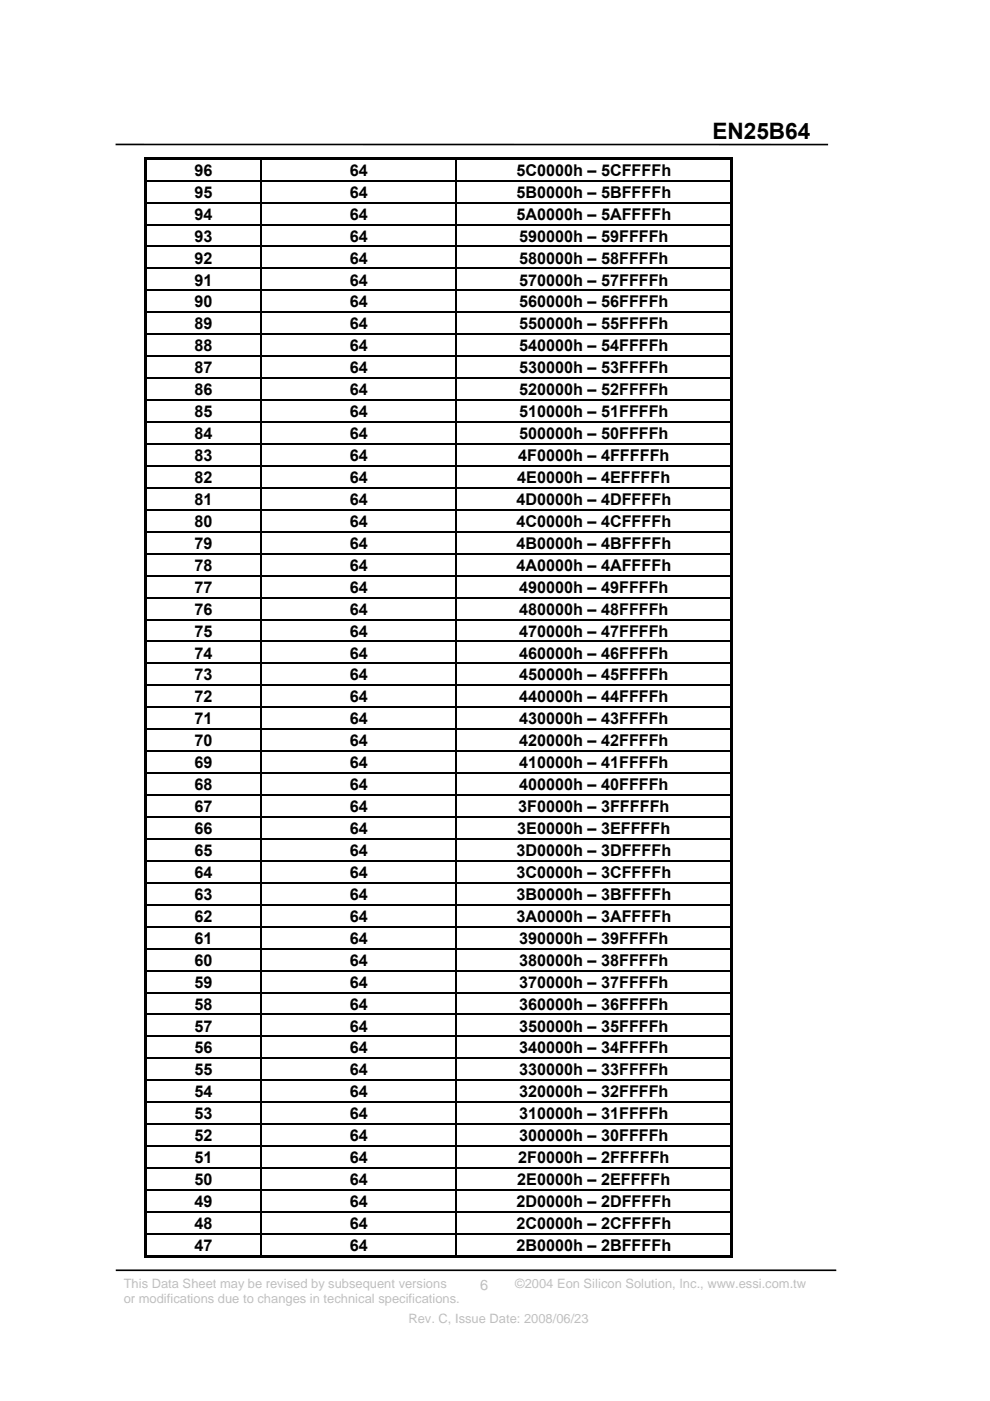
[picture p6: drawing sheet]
<svg xmlns="http://www.w3.org/2000/svg" width="210mm" height="297mm" viewBox="0 0 210 297" stroke-linecap="round" stroke-linejoin="round" font-family="sans-serif">
<defs><g id="words">
<text font-size="4.8" x="151.1" y="29.4">EN25B64</text>
<g font-size="3.4">
<text x="41.2" y="37.3">96</text>
<text x="41.2" y="41.9">95</text>
<text x="74.2" y="37.3">64</text>
<text x="74.2" y="41.9">64</text>
<text x="109.5" y="37.3">5C0000h – 5CFFFFh</text>
<text x="109.5" y="41.9">5B0000h – 5BFFFFh</text>
<text x="41.2" y="46.6">94</text>
<text x="74.2" y="46.6">64</text>
<text x="109.5" y="46.6">5A0000h – 5AFFFFh</text>
<text x="41.2" y="51.2">93</text>
<text x="74.2" y="51.2">64</text>
<text x="110.1" y="51.2">590000h – 59FFFFh</text>
<text x="41.2" y="55.9">92</text>
<text x="74.2" y="55.9">64</text>
<text x="110.1" y="55.9">580000h – 58FFFFh</text>
<text x="41.2" y="60.5">91</text>
<text x="41.2" y="65.2">90</text>
<text x="74.2" y="60.5">64</text>
<text x="74.2" y="65.2">64</text>
<text x="110.1" y="60.5">570000h – 57FFFFh</text>
<text x="110.1" y="65.2">560000h – 56FFFFh</text>
<text x="41.2" y="69.8">89</text>
<text x="74.2" y="69.8">64</text>
<text x="110.1" y="69.8">550000h – 55FFFFh</text>
<text x="41.2" y="74.5">88</text>
<text x="74.2" y="74.5">64</text>
<text x="110.1" y="74.5">540000h – 54FFFFh</text>
<text x="41.2" y="79.1">87</text>
<text x="41.2" y="83.8">86</text>
<text x="74.2" y="79.1">64</text>
<text x="74.2" y="83.8">64</text>
<text x="110.1" y="79.1">530000h – 53FFFFh</text>
<text x="110.1" y="83.8">520000h – 52FFFFh</text>
<text x="41.2" y="88.5">85</text>
<text x="74.2" y="88.5">64</text>
<text x="110.1" y="88.5">510000h – 51FFFFh</text>
<text x="41.2" y="93.1">84</text>
<text x="74.2" y="93.1">64</text>
<text x="110.1" y="93.1">500000h – 50FFFFh</text>
<text x="41.2" y="97.7">83</text>
<text x="74.2" y="97.7">64</text>
<text x="109.9" y="97.7">4F0000h – 4FFFFFh</text>
<text x="41.2" y="102.4">82</text>
<text x="41.2" y="107.1">81</text>
<text x="74.2" y="102.4">64</text>
<text x="74.2" y="107.1">64</text>
<text x="109.5" y="107.1">4D0000h – 4DFFFFh</text>
<text x="109.7" y="102.4">4E0000h – 4EFFFFh</text>
<text x="41.2" y="111.7">80</text>
<text x="74.2" y="111.7">64</text>
<text x="109.5" y="111.7">4C0000h – 4CFFFFh</text>
<text x="41.2" y="116.4">79</text>
<text x="74.2" y="116.4">64</text>
<text x="109.5" y="116.4">4B0000h – 4BFFFFh</text>
<text x="41.2" y="121">78</text>
<text x="41.2" y="125.7">77</text>
<text x="74.2" y="121">64</text>
<text x="74.2" y="125.7">64</text>
<text x="109.5" y="121">4A0000h – 4AFFFFh</text>
<text x="110.1" y="125.7">490000h – 49FFFFh</text>
<text x="41.2" y="130.3">76</text>
<text x="74.2" y="130.3">64</text>
<text x="110.1" y="130.3">480000h – 48FFFFh</text>
<text x="41.2" y="135">75</text>
<text x="74.2" y="135">64</text>
<text x="110.1" y="135">470000h – 47FFFFh</text>
<text x="41.2" y="139.6">74</text>
<text x="74.2" y="139.6">64</text>
<text x="110.1" y="139.6">460000h – 46FFFFh</text>
<text x="41.2" y="144.3">73</text>
<text x="41.2" y="148.9">72</text>
<text x="74.2" y="144.3">64</text>
<text x="74.2" y="148.9">64</text>
<text x="110.1" y="144.3">450000h – 45FFFFh</text>
<text x="110.1" y="148.9">440000h – 44FFFFh</text>
<text x="41.2" y="153.6">71</text>
<text x="74.2" y="153.6">64</text>
<text x="110.1" y="153.6">430000h – 43FFFFh</text>
<text x="41.2" y="158.2">70</text>
<text x="74.2" y="158.2">64</text>
<text x="110.1" y="158.2">420000h – 42FFFFh</text>
<text x="41.2" y="162.9">69</text>
<text x="41.2" y="167.5">68</text>
<text x="74.2" y="162.9">64</text>
<text x="74.2" y="167.5">64</text>
<text x="110.1" y="162.9">410000h – 41FFFFh</text>
<text x="110.1" y="167.5">400000h – 40FFFFh</text>
<text x="41.2" y="172.2">67</text>
<text x="74.2" y="172.2">64</text>
<text x="109.9" y="172.2">3F0000h – 3FFFFFh</text>
<text x="41.2" y="176.8">66</text>
<text x="74.2" y="176.8">64</text>
<text x="109.7" y="176.8">3E0000h – 3EFFFFh</text>
<text x="41.2" y="181.5">65</text>
<text x="74.2" y="181.5">64</text>
<text x="109.5" y="181.5">3D0000h – 3DFFFFh</text>
<text x="41.2" y="186.1">64</text>
<text x="41.2" y="190.8">63</text>
<text x="74.2" y="186.1">64</text>
<text x="74.2" y="190.8">64</text>
<text x="109.5" y="186.1">3C0000h – 3CFFFFh</text>
<text x="109.5" y="190.8">3B0000h – 3BFFFFh</text>
<text x="41.2" y="195.5">62</text>
<text x="74.2" y="195.5">64</text>
<text x="109.5" y="195.5">3A0000h – 3AFFFFh</text>
<text x="41.2" y="200.1">61</text>
<text x="74.2" y="200.1">64</text>
<text x="110.1" y="200.1">390000h – 39FFFFh</text>
<text x="41.2" y="204.7">60</text>
<text x="41.2" y="209.4">59</text>
<text x="74.2" y="204.7">64</text>
<text x="74.2" y="209.4">64</text>
<text x="110.1" y="204.7">380000h – 38FFFFh</text>
<text x="110.1" y="209.4">370000h – 37FFFFh</text>
<text x="41.2" y="214.1">58</text>
<text x="74.2" y="214.1">64</text>
<text x="110.1" y="214.1">360000h – 36FFFFh</text>
<text x="41.2" y="218.7">57</text>
<text x="74.2" y="218.7">64</text>
<text x="110.1" y="218.7">350000h – 35FFFFh</text>
<text x="41.2" y="223.4">56</text>
<text x="74.2" y="223.4">64</text>
<text x="110.1" y="223.4">340000h – 34FFFFh</text>
<text x="41.2" y="228">55</text>
<text x="41.2" y="232.7">54</text>
<text x="74.2" y="228">64</text>
<text x="74.2" y="232.7">64</text>
<text x="110.1" y="228">330000h – 33FFFFh</text>
<text x="110.1" y="232.7">320000h – 32FFFFh</text>
<text x="41.2" y="237.3">53</text>
<text x="74.2" y="237.3">64</text>
<text x="110.1" y="237.3">310000h – 31FFFFh</text>
<text x="41.2" y="242">52</text>
<text x="74.2" y="242">64</text>
<text x="110.1" y="242">300000h – 30FFFFh</text>
<text x="41.2" y="246.6">51</text>
<text x="41.2" y="251.3">50</text>
<text x="74.2" y="246.6">64</text>
<text x="74.2" y="251.3">64</text>
<text x="109.7" y="251.3">2E0000h – 2EFFFFh</text>
<text x="109.9" y="246.6">2F0000h – 2FFFFFh</text>
<text x="41.2" y="255.9">49</text>
<text x="74.2" y="255.9">64</text>
<text x="109.5" y="255.9">2D0000h – 2DFFFFh</text>
<text x="41.2" y="260.6">48</text>
<text x="74.2" y="260.6">64</text>
<text x="109.5" y="260.6">2C0000h – 2CFFFFh</text>
<text x="41.2" y="265.2">47</text>
<text x="74.2" y="265.2">64</text>
<text x="109.5" y="265.2">2B0000h – 2BFFFFh</text>
</g>
<text font-size="3.1" fill="#c0c0c0" x="101.8" y="273.5">6</text>
<g font-size="2.7" fill="#c0c0c0">
<text x="26.2" y="273.1">This Data Sheet may be revised by subsequent versions</text>
<text x="109.3" y="273.1">©2004 Eon Silicon Solution, Inc., www.essi.com.tw</text>
<text x="26.2" y="276.3">or modifications due to changes in technical specifications.</text>
<text x="86.6" y="280.5">Rev. C, Issue Date: 2008/06/23</text>
</g>
</g></defs>
<path d="M24.5 30.6h151.1" fill="none" stroke="#000" stroke-width=".34"/>
<path d="M86.3 277.6h51.2v3.7h-51.2z" fill="#fff"/>
<path d="M24.6 269.3h152.8" fill="none" stroke="#000" stroke-width=".34"/>
<g fill="#000">
<path d="M30.6 33.3h.5v.5h-.5zM30.6 33.3h124.8v.5h-124.8zM30.6 33.8h.5v4.4h-.5zM30.6 38.2h.5v.2h-.5zM55.3 38.2h.3v.2h-.3zM96.6 38.2h.3v.2h-.3zM154.9 33.3h.5v.5h-.5zM154.9 33.8h.5v4.4h-.5zM154.9 38.2h.5v.2h-.5zM30.6 38.4h.5v4.4h-.5zM30.6 42.8h.5v.3h-.5zM30.6 43.1h.5v4.4h-.5z"/>
<path d="M30.6 47.5h.5v.3h-.5zM30.6 47.8h.5v4.3h-.5zM30.6 52.1h.5v.3h-.5zM30.6 52.4h.5v4.4h-.5zM30.6 56.8h.5v.3h-.5zM55.3 42.8h.3v.3h-.3zM55.3 47.5h.3v.3h-.3zM55.3 52.1h.3v.3h-.3zM55.3 56.8h.3v.3h-.3zM96.6 42.8h.3v.3h-.3zM96.6 47.5h.3v.3h-.3zM96.6 52.1h.3v.3h-.3z"/>
<path d="M96.6 56.8h.3v.3h-.3zM154.9 38.4h.5v4.4h-.5zM154.9 42.8h.5v.3h-.5zM154.9 43.1h.5v4.4h-.5zM154.9 47.5h.5v.3h-.5zM154.9 47.8h.5v4.3h-.5zM154.9 52.1h.5v.3h-.5zM154.9 52.4h.5v4.4h-.5zM154.9 56.8h.5v.3h-.5zM30.6 57.1h.5v4.3h-.5zM30.6 61.4h.5v.3h-.5zM30.6 61.7h.5v4.4h-.5z"/>
<path d="M30.6 66.1h.5v.3h-.5zM30.6 66.4h.5v4.3h-.5zM30.6 70.7h.5v.3h-.5zM30.6 71h.5v4.4h-.5zM30.6 75.4h.5v.3h-.5zM55.3 61.4h.3v.3h-.3zM55.3 66.1h.3v.3h-.3zM55.3 70.7h.3v.3h-.3zM55.3 75.4h.3v.3h-.3zM96.6 61.4h.3v.3h-.3zM96.6 66.1h.3v.3h-.3zM96.6 70.7h.3v.3h-.3z"/>
<path d="M96.6 75.4h.3v.3h-.3zM154.9 57.1h.5v4.3h-.5zM154.9 61.4h.5v.3h-.5zM154.9 61.7h.5v4.4h-.5zM154.9 66.1h.5v.3h-.5zM154.9 66.4h.5v4.3h-.5zM154.9 70.7h.5v.3h-.5zM154.9 71h.5v4.4h-.5zM154.9 75.4h.5v.3h-.5zM30.6 75.7h.5v4.4h-.5zM30.6 80.1h.5v.2h-.5zM30.6 80.3h.5v4.4h-.5z"/>
<path d="M30.6 84.7h.5v.3h-.5zM30.6 85h.5v4.3h-.5zM30.6 89.3h.5v.3h-.5zM30.6 89.6h.5v4.4h-.5zM30.6 94h.5v.3h-.5zM30.6 94.3h.5v4.4h-.5zM30.6 98.7h.5v.2h-.5zM55.3 80.1h.3v.2h-.3zM55.3 84.7h.3v.3h-.3zM55.3 89.3h.3v.3h-.3zM55.3 94h.3v.3h-.3zM55.3 98.7h.3v.2h-.3z"/>
<path d="M96.6 80.1h.3v.2h-.3zM96.6 84.7h.3v.3h-.3zM96.6 89.3h.3v.3h-.3zM96.6 94h.3v.3h-.3zM96.6 98.7h.3v.2h-.3zM154.9 75.7h.5v4.4h-.5zM154.9 80.1h.5v.2h-.5zM154.9 80.3h.5v4.4h-.5zM154.9 84.7h.5v.3h-.5zM154.9 85h.5v4.3h-.5zM154.9 89.3h.5v.3h-.5zM154.9 89.6h.5v4.4h-.5z"/>
<path d="M154.9 94h.5v.3h-.5zM154.9 94.3h.5v4.4h-.5zM154.9 98.7h.5v.2h-.5zM30.6 98.9h.5v4.4h-.5zM30.6 103.3h.5v.3h-.5zM30.6 103.6h.5v4.4h-.5zM30.6 108h.5v.2h-.5zM30.6 108.2h.5v4.4h-.5zM30.6 112.6h.5v.3h-.5zM30.6 112.9h.5v4.4h-.5zM30.6 117.3h.5v.2h-.5zM55.3 103.3h.3v.3h-.3z"/>
<path d="M55.3 108h.3v.2h-.3zM55.3 112.6h.3v.3h-.3zM55.3 117.3h.3v.2h-.3zM96.6 103.3h.3v.3h-.3zM96.6 108h.3v.2h-.3zM96.6 112.6h.3v.3h-.3zM96.6 117.3h.3v.2h-.3zM154.9 98.9h.5v4.4h-.5zM154.9 103.3h.5v.3h-.5zM154.9 103.6h.5v4.4h-.5zM154.9 108h.5v.2h-.5zM154.9 108.2h.5v4.4h-.5z"/>
<path d="M154.9 112.6h.5v.3h-.5zM154.9 112.9h.5v4.4h-.5zM154.9 117.3h.5v.2h-.5zM30.6 117.5h.5v4.4h-.5zM30.6 121.9h.5v.3h-.5zM30.6 122.2h.5v4.4h-.5zM30.6 126.6h.5v.2h-.5zM30.6 126.8h.5v4.4h-.5zM30.6 131.2h.5v.3h-.5zM30.6 131.5h.5v4.4h-.5zM30.6 135.9h.5v.2h-.5zM55.3 121.9h.3v.3h-.3z"/>
<path d="M55.3 126.6h.3v.2h-.3zM55.3 131.2h.3v.3h-.3zM55.3 135.9h.3v.2h-.3zM96.6 121.9h.3v.3h-.3zM96.6 126.6h.3v.2h-.3zM96.6 131.2h.3v.3h-.3zM96.6 135.9h.3v.2h-.3zM154.9 117.5h.5v4.4h-.5zM154.9 121.9h.5v.3h-.5zM154.9 122.2h.5v4.4h-.5zM154.9 126.6h.5v.2h-.5zM154.9 126.8h.5v4.4h-.5z"/>
<path d="M154.9 131.2h.5v.3h-.5zM154.9 131.5h.5v4.4h-.5zM154.9 135.9h.5v.2h-.5zM30.6 136.1h.5v4.4h-.5zM30.6 140.5h.5v.3h-.5zM30.6 140.8h.5v4.4h-.5zM30.6 145.2h.5v.3h-.5zM30.6 145.5h.5v4.3h-.5zM30.6 149.8h.5v.3h-.5zM30.6 150.1h.5v4.4h-.5zM30.6 154.5h.5v.2h-.5zM30.6 154.7h.5v4.4h-.5z"/>
<path d="M30.6 159.1h.5v.3h-.5zM55.3 140.5h.3v.3h-.3zM55.3 145.2h.3v.3h-.3zM55.3 149.8h.3v.3h-.3zM55.3 154.5h.3v.2h-.3zM55.3 159.1h.3v.3h-.3zM96.6 140.5h.3v.3h-.3zM96.6 145.2h.3v.3h-.3zM96.6 149.8h.3v.3h-.3zM96.6 154.5h.3v.2h-.3zM96.6 159.1h.3v.3h-.3zM154.9 136.1h.5v4.4h-.5z"/>
<path d="M154.9 140.5h.5v.3h-.5zM154.9 140.8h.5v4.4h-.5zM154.9 145.2h.5v.3h-.5zM154.9 145.5h.5v4.3h-.5zM154.9 149.8h.5v.3h-.5zM154.9 150.1h.5v4.4h-.5zM154.9 154.5h.5v.2h-.5zM154.9 154.7h.5v4.4h-.5zM154.9 159.1h.5v.3h-.5zM30.6 159.4h.5v4.4h-.5zM30.6 163.8h.5v.3h-.5zM30.6 164.1h.5v4.3h-.5z"/>
<path d="M30.6 168.4h.5v.3h-.5zM30.6 168.7h.5v4.4h-.5zM30.6 173.1h.5v.3h-.5zM30.6 173.4h.5v4.3h-.5zM30.6 177.7h.5v.3h-.5zM55.3 163.8h.3v.3h-.3zM55.3 168.4h.3v.3h-.3zM55.3 173.1h.3v.3h-.3zM55.3 177.7h.3v.3h-.3zM96.6 163.8h.3v.3h-.3zM96.6 168.4h.3v.3h-.3zM96.6 173.1h.3v.3h-.3z"/>
<path d="M96.6 177.7h.3v.3h-.3zM154.9 159.4h.5v4.4h-.5zM154.9 163.8h.5v.3h-.5zM154.9 164.1h.5v4.3h-.5zM154.9 168.4h.5v.3h-.5zM154.9 168.7h.5v4.4h-.5zM154.9 173.1h.5v.3h-.5zM154.9 173.4h.5v4.3h-.5zM154.9 177.7h.5v.3h-.5zM30.6 178h.5v4.4h-.5zM30.6 182.4h.5v.3h-.5zM30.6 182.7h.5v4.3h-.5z"/>
<path d="M30.6 187h.5v.3h-.5zM30.6 187.3h.5v4.4h-.5zM30.6 191.7h.5v.3h-.5zM30.6 192h.5v4.4h-.5zM30.6 196.4h.5v.2h-.5zM55.3 182.4h.3v.3h-.3zM55.3 187h.3v.3h-.3zM55.3 191.7h.3v.3h-.3zM55.3 196.4h.3v.2h-.3zM96.6 182.4h.3v.3h-.3zM96.6 187h.3v.3h-.3zM96.6 191.7h.3v.3h-.3z"/>
<path d="M96.6 196.4h.3v.2h-.3zM154.9 178h.5v4.4h-.5zM154.9 182.4h.5v.3h-.5zM154.9 182.7h.5v4.3h-.5zM154.9 187h.5v.3h-.5zM154.9 187.3h.5v4.4h-.5zM154.9 191.7h.5v.3h-.5zM154.9 192h.5v4.4h-.5zM154.9 196.4h.5v.2h-.5zM30.6 196.6h.5v4.4h-.5zM30.6 201h.5v.3h-.5zM30.6 201.3h.5v4.4h-.5z"/>
<path d="M30.6 205.7h.5v.2h-.5zM30.6 205.9h.5v4.4h-.5zM30.6 210.3h.5v.3h-.5zM30.6 210.6h.5v4.4h-.5zM30.6 215h.5v.2h-.5zM30.6 215.2h.5v4.4h-.5zM30.6 219.6h.5v.3h-.5zM55.3 201h.3v.3h-.3zM55.3 205.7h.3v.2h-.3zM55.3 210.3h.3v.3h-.3zM55.3 215h.3v.2h-.3zM55.3 219.6h.3v.3h-.3z"/>
<path d="M96.6 201h.3v.3h-.3zM96.6 205.7h.3v.2h-.3zM96.6 210.3h.3v.3h-.3zM96.6 215h.3v.2h-.3zM96.6 219.6h.3v.3h-.3zM154.9 196.6h.5v4.4h-.5zM154.9 201h.5v.3h-.5zM154.9 201.3h.5v4.4h-.5zM154.9 205.7h.5v.2h-.5zM154.9 205.9h.5v4.4h-.5zM154.9 210.3h.5v.3h-.5zM154.9 210.6h.5v4.4h-.5z"/>
<path d="M154.9 215h.5v.2h-.5zM154.9 215.2h.5v4.4h-.5zM154.9 219.6h.5v.3h-.5zM30.6 219.9h.5v4.4h-.5zM30.6 224.3h.5v.2h-.5zM30.6 224.5h.5v4.4h-.5zM30.6 228.9h.5v.3h-.5zM30.6 229.2h.5v4.4h-.5zM30.6 233.6h.5v.2h-.5zM30.6 233.8h.5v4.4h-.5zM30.6 238.2h.5v.3h-.5zM55.3 224.3h.3v.2h-.3z"/>
<path d="M55.3 228.9h.3v.3h-.3zM55.3 233.6h.3v.2h-.3zM55.3 238.2h.3v.3h-.3zM96.6 224.3h.3v.2h-.3zM96.6 228.9h.3v.3h-.3zM96.6 233.6h.3v.2h-.3zM96.6 238.2h.3v.3h-.3zM154.9 219.9h.5v4.4h-.5zM154.9 224.3h.5v.2h-.5zM154.9 224.5h.5v4.4h-.5zM154.9 228.9h.5v.3h-.5zM154.9 229.2h.5v4.4h-.5z"/>
<path d="M154.9 233.6h.5v.2h-.5zM154.9 233.8h.5v4.4h-.5zM154.9 238.2h.5v.3h-.5zM30.6 238.5h.5v4.4h-.5zM30.6 242.9h.5v.2h-.5zM30.6 243.1h.5v4.4h-.5zM30.6 247.5h.5v.3h-.5zM30.6 247.8h.5v4.4h-.5zM30.6 252.2h.5v.3h-.5zM30.6 252.5h.5v4.3h-.5zM30.6 256.8h.5v.3h-.5zM55.3 242.9h.3v.2h-.3z"/>
<path d="M55.3 247.5h.3v.3h-.3zM55.3 252.2h.3v.3h-.3zM55.3 256.8h.3v.3h-.3zM96.6 242.9h.3v.2h-.3zM96.6 247.5h.3v.3h-.3zM96.6 252.2h.3v.3h-.3zM96.6 256.8h.3v.3h-.3zM154.9 238.5h.5v4.4h-.5zM154.9 242.9h.5v.2h-.5zM154.9 243.1h.5v4.4h-.5zM154.9 247.5h.5v.3h-.5zM154.9 247.8h.5v4.4h-.5z"/>
<path d="M154.9 252.2h.5v.3h-.5zM154.9 252.5h.5v4.3h-.5zM154.9 256.8h.5v.3h-.5zM30.6 257.1h.5v4.4h-.5zM30.6 261.5h.5v.2h-.5zM30.6 261.7h.5v5h-.5zM30.6 266.1h24.7v.6h-24.7zM55.3 261.5h.3v.2h-.3zM55.3 266.1h41.3v.6h-41.3zM96.6 261.5h.3v.2h-.3zM96.6 266.1h58.3v.6h-58.3zM154.9 257.1h.5v4.4h-.5z"/>
<path d="M154.9 261.5h.5v.2h-.5zM154.9 261.7h.5v5h-.5zM154.9 266.1h.5v.6h-.5z"/>
</g>
<g fill="none" stroke="#000" stroke-width=".25">
<path d="M55.4 33.8v4.4M55.4 38.4v4.4M96.8 33.8v4.4M96.8 38.4v4.4M31.1 47.6h24.2M31.1 52.3h24.2M31.1 56.9h24.2M55.4 43.1v4.4M55.4 47.8v4.3M55.4 52.4v4.4M55.4 57.1v4.3M55.6 47.6h41"/>
<path d="M55.6 52.3h41M55.6 56.9h41M96.8 43.1v4.4M96.8 47.8v4.3M96.8 52.4v4.4M96.8 57.1v4.3M96.9 47.6h58M96.9 52.3h58M96.9 56.9h58M31.1 70.9h24.2M31.1 75.5h24.2M55.4 61.7v4.4"/>
<path d="M55.4 66.4v4.3M55.4 71v4.4M55.4 75.7v4.4M55.6 70.9h41M55.6 75.5h41M96.8 61.7v4.4M96.8 66.4v4.3M96.8 71v4.4M96.8 75.7v4.4M96.9 70.9h58M96.9 75.5h58M31.1 80.2h24.2"/>
<path d="M31.1 89.5h24.2M31.1 94.1h24.2M31.1 98.8h24.2M55.4 80.3v4.4M55.4 85v4.3M55.4 89.6v4.4M55.4 94.3v4.4M55.4 98.9v4.4M55.6 80.2h41M55.6 89.5h41M55.6 94.1h41M55.6 98.8h41"/>
<path d="M96.8 80.3v4.4M96.8 85v4.3M96.8 89.6v4.4M96.8 94.3v4.4M96.8 98.9v4.4M96.9 80.2h58M96.9 89.5h58M96.9 94.1h58M96.9 98.8h58M31.1 112.7h24.2M31.1 117.4h24.2M55.4 103.6v4.4"/>
<path d="M55.4 108.2v4.4M55.4 112.9v4.4M55.4 117.5v4.4M55.6 112.7h41M55.6 117.4h41M96.8 103.6v4.4M96.8 108.2v4.4M96.8 112.9v4.4M96.8 117.5v4.4M96.9 112.7h58M96.9 117.4h58M31.1 122h24.2"/>
<path d="M31.1 136h24.2M55.4 122.2v4.4M55.4 126.8v4.4M55.4 131.5v4.4M55.4 136.1v4.4M55.6 122h41M55.6 136h41M96.8 122.2v4.4M96.8 126.8v4.4M96.8 131.5v4.4M96.8 136.1v4.4M96.9 122h58"/>
<path d="M96.9 136h58M31.1 140.7h24.2M31.1 145.3h24.2M31.1 154.6h24.2M31.1 159.3h24.2M55.4 140.8v4.4M55.4 145.5v4.3M55.4 150.1v4.4M55.4 154.7v4.4M55.4 159.4v4.4M55.6 140.7h41M55.6 145.3h41"/>
<path d="M55.6 154.6h41M55.6 159.3h41M96.8 140.8v4.4M96.8 145.5v4.3M96.8 150.1v4.4M96.8 154.7v4.4M96.8 159.4v4.4M96.9 140.7h58M96.9 145.3h58M96.9 154.6h58M96.9 159.3h58M31.1 163.9h24.2"/>
<path d="M31.1 177.9h24.2M55.4 164.1v4.3M55.4 168.7v4.4M55.4 173.4v4.3M55.4 178v4.4M55.6 163.9h41M55.6 177.9h41M96.8 164.1v4.3M96.8 168.7v4.4M96.8 173.4v4.3M96.8 178v4.4M96.9 163.9h58"/>
<path d="M96.9 177.9h58M31.1 182.5h24.2M31.1 187.2h24.2M55.4 182.7v4.3M55.4 187.3v4.4M55.4 192v4.4M55.4 196.6v4.4M55.6 182.5h41M55.6 187.2h41M96.8 182.7v4.3M96.8 187.3v4.4M96.8 192v4.4"/>
<path d="M96.8 196.6v4.4M96.9 182.5h58M96.9 187.2h58M31.1 201.1h24.2M31.1 205.8h24.2M31.1 210.4h24.2M31.1 219.7h24.2M55.4 201.3v4.4M55.4 205.9v4.4M55.4 210.6v4.4M55.4 215.2v4.4M55.4 219.9v4.4"/>
<path d="M55.6 201.1h41M55.6 205.8h41M55.6 210.4h41M55.6 219.7h41M96.8 201.3v4.4M96.8 205.9v4.4M96.8 210.6v4.4M96.8 215.2v4.4M96.8 219.9v4.4M96.9 201.1h58M96.9 205.8h58M96.9 210.4h58"/>
<path d="M96.9 219.7h58M31.1 224.4h24.2M31.1 229h24.2M55.4 224.5v4.4M55.4 229.2v4.4M55.4 233.8v4.4M55.4 238.5v4.4M55.6 224.4h41M55.6 229h41M96.8 224.5v4.4M96.8 229.2v4.4M96.8 233.8v4.4"/>
<path d="M96.8 238.5v4.4M96.9 224.4h58M96.9 229h58M31.1 243h24.2M31.1 247.6h24.2M31.1 252.3h24.2M55.4 243.1v4.4M55.4 247.8v4.4M55.4 252.5v4.3M55.4 257.1v4.4M55.6 243h41M55.6 247.6h41"/>
<path d="M55.6 252.3h41M96.8 243.1v4.4M96.8 247.8v4.4M96.8 252.5v4.3M96.8 257.1v4.4M96.9 243h58M96.9 247.6h58M96.9 252.3h58M31.1 261.6h24.2M55.4 261.7v4.4M55.6 261.6h41M96.8 261.7v4.4"/>
<path d="M96.9 261.6h58"/>
</g>
<g fill="none" stroke="#000" stroke-width=".23">
<path d="M31.1 38.3h24.2M55.6 38.3h41M96.9 38.3h58M31.1 43h24.2M55.6 43h41M96.9 43h58M31.1 61.6h24.2M31.1 66.2h24.2M55.6 61.6h41M55.6 66.2h41M96.9 61.6h58M96.9 66.2h58"/>
<path d="M31.1 84.8h24.2M55.6 84.8h41M96.9 84.8h58M31.1 103.4h24.2M31.1 108.1h24.2M55.6 103.4h41M55.6 108.1h41M96.9 103.4h58M96.9 108.1h58M31.1 126.7h24.2M31.1 131.3h24.2M55.6 126.7h41"/>
<path d="M55.6 131.3h41M96.9 126.7h58M96.9 131.3h58M31.1 150h24.2M55.6 150h41M96.9 150h58M31.1 168.6h24.2M31.1 173.2h24.2M55.6 168.6h41M55.6 173.2h41M96.9 168.6h58M96.9 173.2h58"/>
<path d="M31.1 191.8h24.2M31.1 196.5h24.2M55.6 191.8h41M55.6 196.5h41M96.9 191.8h58M96.9 196.5h58M31.1 215.1h24.2M55.6 215.1h41M96.9 215.1h58M31.1 233.7h24.2M31.1 238.3h24.2M55.6 233.7h41"/>
<path d="M55.6 238.3h41M96.9 233.7h58M96.9 238.3h58M31.1 257h24.2M55.6 257h41M96.9 257h58"/>
</g>
<use href="#words"/>
</svg>
